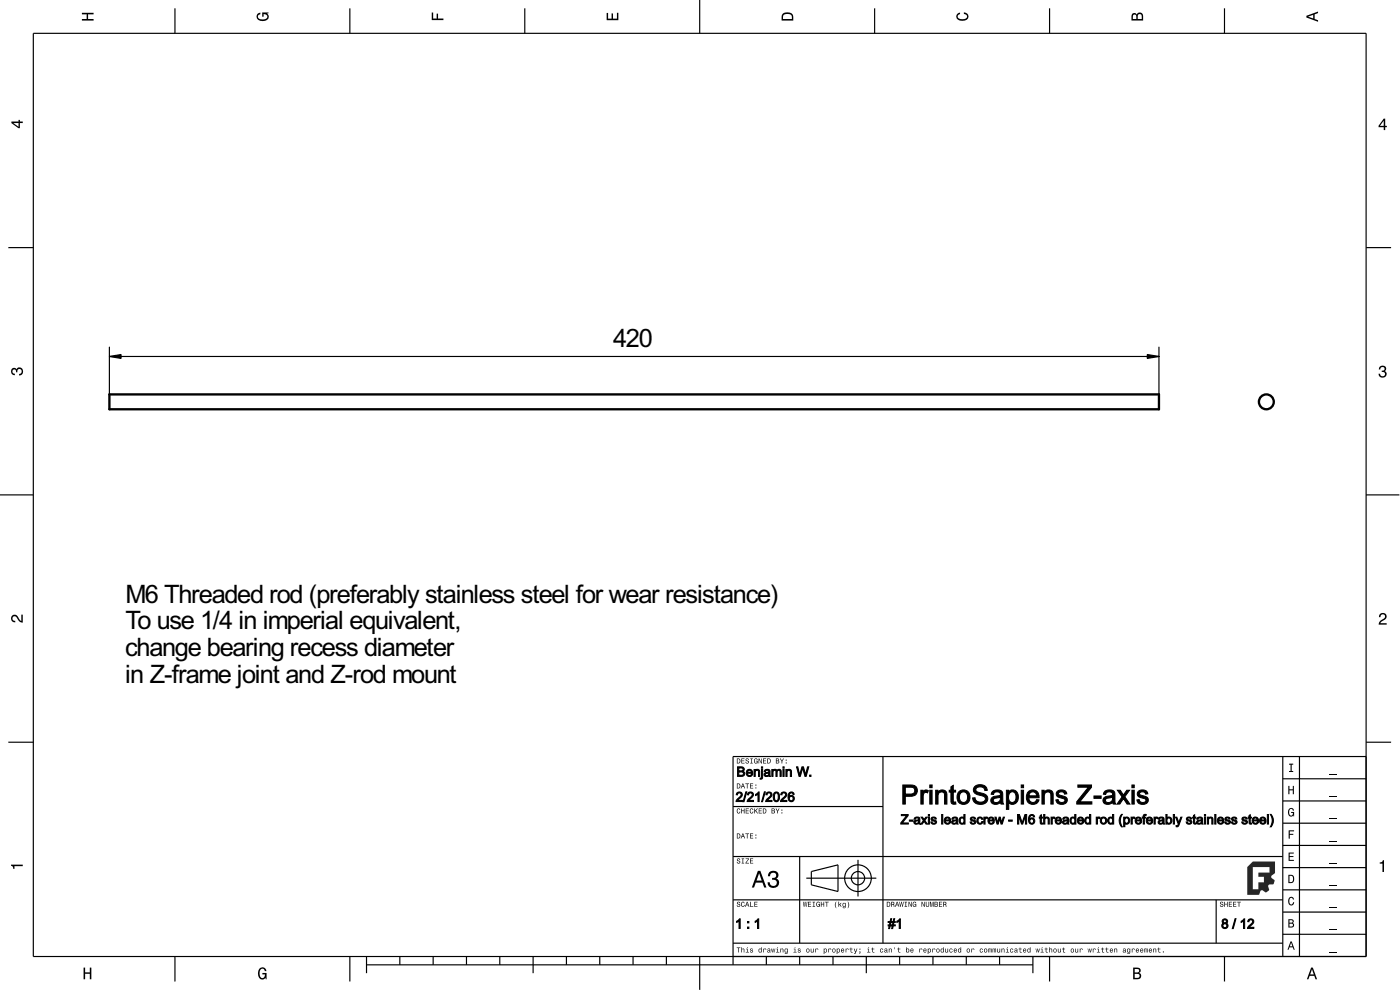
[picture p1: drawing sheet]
<svg xmlns="http://www.w3.org/2000/svg" width="420mm" height="297mm" viewBox="0 0 420 297" stroke-linecap="round" stroke-linejoin="round" font-family="sans-serif">
<defs><g id="words">
<g font-size="6.9">
<text x="184" y="104.1">420</text>
<text x="37.7" y="180.8">M6 Threaded rod (preferably stainless steel for wear resistance)</text>
<text x="37.7" y="188.8">To use 1/4 in imperial equivalent,</text>
<text x="37.6" y="196.8">change bearing recess diameter</text>
<text x="37.6" y="204.8">in Z-frame joint and Z-rod mount</text>
</g>
</g></defs>
<g fill="none" stroke="#000" stroke-width=".35">
<path d="M10 10h400v277h-400zM52.5 2.5v7.5M105 2.5v7.5M157.5 2.5v7.5M210 0v10M262.5 2.5v7.5M315 2.5v7.5M367.5 2.5v7.5M2.5 74.3h7.5M410 74.3h7.5M0 148.5h10M410 148.5h10"/>
<path d="M2.5 222.7h7.5M265 227v56M385 233.7h25M385 227v60M390 227v60M410 222.7h7.5M410 227h-190v62.5M220 257h165M220 242h45M240 257v26M257.5 258v11M385 253.7h25"/>
<path d="M385 247h25M385 240.3h25M220 270h165M242 263.5h21M243.5 261.5l8-2v8l-8-2zM365 270v13M385 273.7h25M385 267h25M385 260.3h25M52.5 287v7.5M105 287v7.5M110 289.5h200"/>
<path d="M110 287v5M120 287v2.5M130 287v2.5M140 287v2.5M150 287v2.5M160 287v5M170 287v2.5M180 287v2.5M190 287v2.5M200 287v2.5M210 287v10M220 283h165"/>
<path d="M230 287v2.5M240 287v2.5M250 287v2.5M260 287v5M270 287v2.5M280 287v2.5M290 287v2.5M300 287v2.5M310 287v5M315 287v7.5M367.5 287v7.5M385 280.3h25"/>
<circle cx="257.5" cy="263.5" r="4"/>
<circle cx="257.5" cy="263.5" r="2"/>
</g>
<g fill="#000">
<path d="M24.6 3.8h3.5v.5h-1.7v1.4h1.7v.5h-3.5v-.5h1.4v-1.4h-1.4z" fill-rule="evenodd"/>
<path d="M77.3 4.2l.8-.4v.5l-.3 .1a.68 .68 0 0 0-.4 .6 .68 .68 0 0 0 .4 .6 1.68 1.68 0 0 0 2.4-.6 .92 .92 0 0 0-1.1-.8v.8h-.4v-1.3h1.9v.3l-.5 .1 .4 .4a1.19 1.19 0 0 1-.9 1.7 1.9 1.9 0 0 1-2.6-1.3z" fill-rule="evenodd"/>
<path d="M129.6 3.8h.4v1.8h1v-1.5h.5v1.5h1.6v.4h-3.5z" fill-rule="evenodd"/>
<path d="M182.1 3.9h.4v1.7h1v-1.6h.5v1.6h1.2v-1.8h.4v2.3h-3.5z" fill-rule="evenodd"/>
<path d="M235 4a2.19 2.19 0 0 0-.4 2.2h3.5v-1.2a1.92 1.92 0 0 0-3.1-1zM235.3 4.4l.4-.2a1.44 1.44 0 0 1 2 .8v.7h-2.7l.1-1z" fill-rule="evenodd"/>
<path d="M287.3 4.2l.8-.4v.4l-.3 .1a.66 .66 0 0 0-.4 .6 .66 .66 0 0 0 .4 .6l.4 .2a1.59 1.59 0 0 0 2-.7 .9 .9 0 0 0-.9-.8v-.5a1.24 1.24 0 0 1 1.3 1.1 1.24 1.24 0 0 1-1 1.4 1.93 1.93 0 0 1-2.6-1.2z" fill-rule="evenodd"/>
<path d="M339.8 4.2l-.2 2h3.5v-1.4a.98 .98 0 0 0-.8-1 .98 .98 0 0 0-1.1 .6 .84 .84 0 0 0-1.4-.2zM340.1 4.5l.4-.1 .4 .1 .1 1.2h-1zM341.6 4.4l.4-.2a.57 .57 0 0 1 .7 .7v.8h-1.3z" fill-rule="evenodd"/>
<path d="M392.1 4.7v.6l3.5 1.2v-.4l-1.1-.4v-1.4l1.1-.4v-.4zM392.6 5l1.5-.5v1z" fill-rule="evenodd"/>
<path d="M3.4 36.5v.4l2.1 1.6h.5v-1.6h.8v-.4h-.8v-.5h-.4v.5zM4 36.9h1.6v1.1z" fill-rule="evenodd"/>
<path d="M415.3 35.6l-1.6 2.1v.5h1.6v.8h.4v-.8h.5v-.4h-.5v-2.2zM415.3 36.2v1.6h-1.1z" fill-rule="evenodd"/>
<path d="M3.6 110.6a.86 .86 0 0 1 1.4 .2 1.12 1.12 0 0 1 1.5-.4 1.12 1.12 0 0 1 .3 1.6l-.5 .6-.6 .1v-.5a.72 .72 0 0 0 .9-.7 .72 .72 0 0 0-.8-.7 .72 .72 0 0 0-.6 .9h-.4a.62 .62 0 0 0-.4-.8 .62 .62 0 0 0-.8 .4 .62 .62 0 0 0 .5 .8h.4l-.1 .5a1.17 1.17 0 0 1-1-.7 1.17 1.17 0 0 1 .2-1.3z" fill-rule="evenodd"/>
<path d="M414.1 110a1.01 1.01 0 0 1 1.5-.2 1.01 1.01 0 0 1 0 1.5 1.12 1.12 0 0 1 .4 1.6 1.12 1.12 0 0 1-1.6 .3l-.6-.6-.1-.5h.5a.72 .72 0 0 0 .6 .9 .72 .72 0 0 0 .8-.8 .72 .72 0 0 0-.9-.6v-.4a.62 .62 0 0 0 .8-.4 .62 .62 0 0 0-.5-.8 .62 .62 0 0 0-.7 .5l-.1 .4h-.4z" fill-rule="evenodd"/>
<path d="M3.6 184.7a1.22 1.22 0 0 1 2 .8l.8 .8v-1.9h.4v2.4a2.76 2.76 0 0 1-2-1.8 .69 .69 0 0 0-1.1 .5 .69 .69 0 0 0 .9 .8v.4a1.18 1.18 0 0 1-1.2-.6 1.18 1.18 0 0 1 .2-1.4z" fill-rule="evenodd"/>
<path d="M414.2 184.2a1.18 1.18 0 0 1 1.9 .3 1.18 1.18 0 0 1-1 1.7l-.8 .8h1.9v.4h-2.4a2.76 2.76 0 0 1 1.8-2 .69 .69 0 0 0-.5-1.1 .69 .69 0 0 0-.8 .9h-.5z" fill-rule="evenodd"/>
<path d="M221.1 227.6v1.5h.5a.77 .77 0 0 0 .6-.8 .77 .77 0 0 0-.6-.7zM221.3 227.8a.58 .58 0 0 1 .7 .5 .58 .58 0 0 1-.7 .6zM222.5 227.6v1.5h.9v-.2h-.7v-.5h.7v-.2h-.7v-.4h.7v-.2zM223.9 227.7a.6 .6 0 0 0 0 .6 .6 .6 0 0 0 .7 .2 .33 .33 0 0 1-.4 .5 .33 .33 0 0 1-.3-.4h-.2a.54 .54 0 0 0 .6 .6 .54 .54 0 0 0 .5-.7 .54 .54 0 0 0-.8-.4 .28 .28 0 0 1 .2-.4 .28 .28 0 0 1 .3 .3h.2v-.2l-.3-.2zM225.2 227.6v.2h.2v1.1h-.2v.2h.7v-.2h-.3v-1.1h.3v-.2zM226.4 227.7a.72 .72 0 0 0-.2 1 .72 .72 0 0 0 1 .3l.2 .1v-.8h-.6v.1h.4l-.2 .5a.52 .52 0 0 1-.6-.6 .52 .52 0 0 1 .7-.4l.3 .1-.3-.4zM227.7 227.6v1.5h.1v-1.3l.6 1.3h.2v-1.5h-.1v1.2l-.6-1.2zM229 227.6v1.5h.9v-.2h-.7v-.5h.7v-.2h-.7v-.4h.7v-.2zM230.3 227.6v1.5h.5a.77 .77 0 0 0 .5-.8 .77 .77 0 0 0-.5-.7zM230.5 227.8a.58 .58 0 0 1 .6 .5 .58 .58 0 0 1-.6 .6zM232.9 227.6v1.5h.5a.42 .42 0 0 0 .5-.3 .42 .42 0 0 0-.3-.5l.2-.2-.1-.4zM233.1 227.8h.3a.23 .23 0 0 1 .2 .2 .23 .23 0 0 1-.3 .2h-.2zM233.1 228.4h.3a.26 .26 0 0 1 .3 .2 .26 .26 0 0 1-.3 .3h-.3zM234.1 227.6l.5 .9v.6h.2v-.6l.5-.9h-.3l-.3 .7-.4-.7zM235.8 228.7v.4h.3v-.4zM235.8 227.9v.3h.3v-.3z" fill-rule="evenodd"/>
<path d="M221.1 235.1v1.5h.5a.77 .77 0 0 0 .6-.8 .77 .77 0 0 0-.6-.7zM221.3 235.3a.58 .58 0 0 1 .7 .5 .58 .58 0 0 1-.7 .6zM222.8 235.1l-.5 1.5h.2l.1-.5h.6l.2 .5h.2l-.5-1.5zM222.9 235.3l.3 .6h-.5zM223.7 235.1v.2h.4v1.3h.2v-1.3h.5v-.2zM225.1 235.1v1.5h.9v-.2h-.7v-.5h.7v-.2h-.7v-.4h.7v-.2zM226.7 236.2v.4h.3v-.4zM226.7 235.4v.3h.3v-.3z" fill-rule="evenodd"/>
<path d="M386.6 235.8h.4v1h1v-1h.3v2.5h-.3v-1.2h-1v1.2h-.4z" fill-rule="evenodd"/>
<path d="M386.9 229.1h1.2v.3h-.5v1.9h.5v.3h-1.2v-.3h.4v-1.9h-.4z" fill-rule="evenodd"/>
<path d="M3.3 259.4h3.5v.5h-2.5v.8h-.3a.77 .77 0 0 0-.7-.9z" fill-rule="evenodd"/>
<path d="M221.3 257.7a.6 .6 0 0 0 0 .6 .6 .6 0 0 0 .7 .3 .33 .33 0 0 1-.4 .4 .33 .33 0 0 1-.3-.4h-.2a.54 .54 0 0 0 .6 .6 .54 .54 0 0 0 .5-.7 .54 .54 0 0 0-.8-.4 .28 .28 0 0 1 .2-.4 .28 .28 0 0 1 .3 .3h.2v-.2l-.3-.2zM222.6 257.6v.2h.2v1.1h-.2v.2h.7v-.2h-.3v-1.1h.3v-.2zM223.8 257.6v.2h.8l-.9 1.3h1.1v-.2h-.9l.9-1.3zM225.1 257.6v1.5h.9v-.2h-.7v-.5h.7v-.2h-.7v-.4h.7v-.2z" fill-rule="evenodd"/>
<path d="M221.1 250.1v1.5h.5a.77 .77 0 0 0 .6-.8 .77 .77 0 0 0-.6-.7zM221.3 250.3a.58 .58 0 0 1 .7 .5 .58 .58 0 0 1-.7 .6zM222.8 250.1l-.5 1.5h.2l.1-.5h.6l.2 .5h.2l-.5-1.5zM222.9 250.3l.3 .6h-.5zM223.7 250.1v.2h.4v1.3h.2v-1.3h.5v-.2zM225.1 250.1v1.5h.9v-.2h-.7v-.5h.7v-.2h-.7v-.4h.7v-.2zM226.7 251.2v.4h.3v-.4zM226.7 250.4v.3h.3v-.3z" fill-rule="evenodd"/>
<path d="M221.3 242.7a.72 .72 0 0 0-.2 1 .72 .72 0 0 0 .9 .3l.2-.5-.4 .4a.56 .56 0 0 1-.5-.6 .56 .56 0 0 1 .6-.5l.3 .2-.4-.4zM222.4 242.6v1.5h.2v-.7h.6v.7h.2v-1.5h-.2v.6h-.6v-.6zM223.8 242.6v1.5h.9v-.2h-.7v-.5h.7v-.2h-.7v-.4h.7v-.2zM225.2 242.7a.72 .72 0 0 0-.2 1 .72 .72 0 0 0 .9 .3l.2-.5-.4 .4a.56 .56 0 0 1-.5-.6 .56 .56 0 0 1 .6-.5l.3 .2-.4-.4zM226.4 242.6v1.5h.2l.2-.8 .5 .8h.2l-.6-.9 .6-.6h-.3l-.6 .7v-.7zM227.7 242.6v1.5h.9v-.2h-.7v-.5h.7v-.2h-.7v-.4h.7v-.2zM228.9 242.6v1.5h.5a.77 .77 0 0 0 .6-.8 .77 .77 0 0 0-.6-.7zM229.1 242.7a.58 .58 0 0 1 .7 .6 .58 .58 0 0 1-.7 .6zM231.6 242.6v1.5h.5a.42 .42 0 0 0 .5-.3 .42 .42 0 0 0-.3-.5l.2-.3-.1-.3zM231.7 242.7h.4a.23 .23 0 0 1 .2 .3 .23 .23 0 0 1-.3 .2h-.3zM231.7 243.4h.4a.26 .26 0 0 1 .3 .2 .26 .26 0 0 1-.3 .3h-.4zM232.7 242.6l.6 .9v.6h.2v-.6l.5-.9h-.3l-.3 .7-.4-.7zM234.5 243.7v.4h.3v-.4zM234.5 242.9v.3h.3v-.3z" fill-rule="evenodd"/>
<path d="M386.7 255.8h1.6v.3h-1.2v.8h1.1v.3h-1.1v.8h1.2v.3h-1.6z" fill-rule="evenodd"/>
<path d="M386.7 249.1h1.7v.3h-1.3v.8h1v.3h-1v1.1h-.4z" fill-rule="evenodd"/>
<path d="M386.8 242.8a.85 .85 0 0 1 .9-.4 .85 .85 0 0 1 .7 .8h-.4l-.3-.5a1.04 1.04 0 0 0-.9 .9 1.04 1.04 0 0 0 .7 1.1l.4-.2 .1-.6h-.5v-.3h.9v1.4l-.3-.4-.4 .4a1.2 1.2 0 0 1-1.1-1.8z" fill-rule="evenodd"/>
<path d="M221.3 270.7a.6 .6 0 0 0 0 .6 .6 .6 0 0 0 .7 .3 .33 .33 0 0 1-.4 .4 .33 .33 0 0 1-.3-.4h-.2a.54 .54 0 0 0 .6 .6 .54 .54 0 0 0 .5-.7 .54 .54 0 0 0-.8-.4 .28 .28 0 0 1 .2-.4 .28 .28 0 0 1 .3 .3h.2v-.2l-.3-.2zM222.6 270.7a.72 .72 0 0 0-.2 1 .72 .72 0 0 0 .9 .3l.2-.5-.4 .4a.56 .56 0 0 1-.5-.6 .56 .56 0 0 1 .6-.5l.3 .2-.4-.4zM224.1 270.6l-.5 1.5h.2l.1-.5h.6l.2 .5h.2l-.5-1.5zM224.2 270.8l.3 .7h-.5zM225.1 270.6v1.5h1v-.2h-.8v-1.3zM226.4 270.6v1.5h.9v-.2h-.7v-.5h.7v-.2h-.7v-.4h.7v-.2z" fill-rule="evenodd"/>
<path d="M227.5 261.3l-1.9 5h.7l.5-1.5h2l.5 1.5h.7l-1.8-5zM227.8 262l.8 2.2h-1.5zM230.9 261.7l-.4 1.2h.6a.88 .88 0 0 1 .5-1.1 .88 .88 0 0 1 1.1 .4 .88 .88 0 0 1-.3 1.2h-.7v.6a1.03 1.03 0 0 1 1.4 .6 1.03 1.03 0 0 1-.7 1.3 1.03 1.03 0 0 1-1.3-.7l-.1-.5h-.7a1.68 1.68 0 0 0 2.2 1.7 1.68 1.68 0 0 0 .9-2.6l-.4-.2a1.29 1.29 0 0 0 .5-1.6 1.29 1.29 0 0 0-1.5-.7z" fill-rule="evenodd"/>
<path d="M241 270.6l.2 1.5h.2l.2-1.3 .3 1.3h.1l.3-1.5h-.2l-.2 1.2-.2-1.2h-.2l-.2 1.2-.2-1.2zM242.5 270.6v1.5h.9v-.2h-.7v-.5h.7v-.2h-.7v-.4h.7v-.2zM243.9 270.6v.2h.2v1.1h-.2v.2h.7v-.2h-.3v-1.1h.3v-.2zM245.1 270.7a.72 .72 0 0 0-.2 1 .72 .72 0 0 0 1 .3l.2 .1v-.8h-.6v.1h.4l-.2 .5a.52 .52 0 0 1-.6-.6 .52 .52 0 0 1 .7-.4l.3 .1-.3-.4zM246.3 270.6v1.5h.2v-.7h.6v.7h.2v-1.5h-.2v.6h-.6v-.6zM247.6 270.6v.2h.4v1.3h.2v-1.3h.5v-.2zM250.9 270.5a1.35 1.35 0 0 0 .1 2 1.84 1.84 0 0 1 0-2zM251.6 270.5v1.6h.2l.2-.6 .4 .6h.2l-.5-.8 .5-.4-.8 .5v-.9zM253 271a.55 .55 0 0 0-.2 .8 .55 .55 0 0 0 .8 .1 .41 .41 0 0 1-.2 .4 .41 .41 0 0 1-.5-.1 .47 .47 0 0 0 .5 .3 .47 .47 0 0 0 .4-.5v-1.1l-.2 .2-.3-.2zM253.1 271.2l.1-.1a.39 .39 0 0 1 .4 .4 .39 .39 0 0 1-.5 .3zM254.4 270.5a1.85 1.85 0 0 1 0 2 1.22 1.22 0 0 0 0-2z" fill-rule="evenodd"/>
<path d="M266.1 270.6v1.5h.5a.77 .77 0 0 0 .6-.8 .77 .77 0 0 0-.6-.7zM266.3 270.8a.58 .58 0 0 1 .7 .5 .58 .58 0 0 1-.7 .6zM267.5 270.6v1.5h.2v-.7a.45 .45 0 0 1 .5 .2 .45 .45 0 0 1 0 .5l.3-.1-.3-.7a.42 .42 0 0 0 .2-.4 .42 .42 0 0 0-.4-.3zM267.7 270.8h.2a.26 .26 0 0 1 .3 .2 .26 .26 0 0 1-.3 .3h-.2zM269.1 270.6l-.5 1.5h.2l.1-.5h.6l.2 .5h.2l-.5-1.5zM269.2 270.8l.3 .6h-.5zM269.9 270.6l.2 1.5h.2l.2-1.3 .3 1.3h.1l.3-1.5h-.2l-.1 1.2-.3-1.2h-.1l-.3 1.2-.1-1.2zM271.5 270.6v.2h.2v1.1h-.2v.2h.7v-.2h-.3v-1.1h.3v-.2zM272.7 270.6v1.5h.1v-1.3l.6 1.3h.2v-1.5h-.1v1.2l-.6-1.2zM274 270.7a.72 .72 0 0 0-.2 1 .72 .72 0 0 0 1 .3l.2 .1v-.8h-.6v.1h.4l-.2 .5a.52 .52 0 0 1-.6-.6 .52 .52 0 0 1 .7-.4l.3 .1-.3-.4zM276.6 270.6v1.5h.1v-1.3l.6 1.3h.2v-1.5h-.1v1.2l-.6-1.2zM277.8 270.6v.9a.52 .52 0 0 0 .6 .6 .52 .52 0 0 0 .5-.6v-.9h-.2v.9a.33 .33 0 0 1-.3 .4 .33 .33 0 0 1-.4-.4v-.9zM279.1 270.6v1.5h.2v-1.4l.3 1.4h.1l.3-1.4v1.4h.2v-1.5h-.3l-.2 1.3-.3-1.3zM280.5 270.6v1.5h.5a.42 .42 0 0 0 .5-.3 .42 .42 0 0 0-.3-.5l.2-.2-.1-.4zM280.7 270.8h.3a.23 .23 0 0 1 .2 .2 .23 .23 0 0 1-.3 .2h-.2zM280.7 271.4h.3a.26 .26 0 0 1 .3 .2 .26 .26 0 0 1-.3 .3h-.3zM281.8 270.6v1.5h1v-.2h-.8v-.5h.7v-.2h-.7v-.4h.7v-.2zM283.1 270.6v1.5h.2v-.7a.45 .45 0 0 1 .5 .2 .45 .45 0 0 1 .1 .5l.2-.1-.3-.7a.42 .42 0 0 0 .2-.4 .42 .42 0 0 0-.4-.3zM283.3 270.8h.2a.26 .26 0 0 1 .3 .2 .26 .26 0 0 1-.3 .3h-.2z" fill-rule="evenodd"/>
<path d="M366.3 270.7a.6 .6 0 0 0 0 .6 .6 .6 0 0 0 .7 .3 .33 .33 0 0 1-.4 .4 .33 .33 0 0 1-.3-.4h-.2a.54 .54 0 0 0 .6 .6 .54 .54 0 0 0 .5-.7 .54 .54 0 0 0-.8-.4 .28 .28 0 0 1 .2-.4 .28 .28 0 0 1 .3 .3h.2v-.2l-.3-.2zM367.4 270.6v1.5h.2v-.7h.6v.7h.2v-1.5h-.2v.6h-.6v-.6zM368.8 270.6v1.5h.9v-.2h-.7v-.5h.7v-.2h-.7v-.4h.7v-.2zM370.1 270.6v1.5h.9v-.2h-.7v-.5h.7v-.2h-.7v-.4h.7v-.2zM371.3 270.6v.2h.4v1.3h.2v-1.3h.5v-.2z" fill-rule="evenodd"/>
<path d="M386.7 262.5v2.5h.8a1.28 1.28 0 0 0 1-1.3 1.28 1.28 0 0 0-1-1.2zM387 262.8a.96 .96 0 0 1 1.1 .9 .96 .96 0 0 1-1.1 1z" fill-rule="evenodd"/>
<path d="M386.7 275.8v2.5h.9a.7 .7 0 0 0 .8-.5 .7 .7 0 0 0-.5-.8l.4-.6a.62 .62 0 0 0-.8-.6zM387 276.1h.5a.38 .38 0 0 1 .4 .4 .38 .38 0 0 1-.4 .3h-.5zM387 277.1h.5a.44 .44 0 0 1 .5 .5 .44 .44 0 0 1-.4 .4h-.6z" fill-rule="evenodd"/>
<path d="M386.8 269.4a.85 .85 0 0 1 1-.3 .85 .85 0 0 1 .6 .8h-.4l-.3-.5a1.05 1.05 0 0 0-.8 .9 1.05 1.05 0 0 0 .6 1.1l.4-.2 .2-.5h.3a.89 .89 0 0 1-.7 1 .89 .89 0 0 1-1-.8z" fill-rule="evenodd"/>
<path d="M414.1 258.8a.77 .77 0 0 0 .9-.7h.4v3.5h-.5v-2.5h-.8z" fill-rule="evenodd"/>
<path d="M25.1 290.3h.4v1.4h1.5v-1.4h.4v3.5h-.4v-1.6h-1.5v1.6h-.4z" fill-rule="evenodd"/>
<path d="M77.8 290.7a1.19 1.19 0 0 1 1.3-.4 1.19 1.19 0 0 1 .9 1.1h-.5l-.1-.3a.68 .68 0 0 0-.6-.5 .68 .68 0 0 0-.7 .4 1.68 1.68 0 0 0 .6 2.5 .92 .92 0 0 0 .8-1.1h-.8v-.5h1.3v1.9h-.2l-.1-.5-.4 .5a1.19 1.19 0 0 1-1.8-1v-1.5z" fill-rule="evenodd"/>
<path d="M221.1 284.3v.2h.4v1.3h.2v-1.3h.5v-.2zM222.5 284.2v1.6h.2v-.8l.3-.3 .2 .2v.9h.2v-.8a.38 .38 0 0 0-.3-.4 .38 .38 0 0 0-.4 .2v-.6zM223.9 284.7l.3 .1v.8l-.4 .2h1l-.4-.2v-.9zM224.2 284.2l.2 .2zM225.2 284.7v.4l.6 .3a.26 .26 0 0 1-.2 .3 .26 .26 0 0 1-.3-.3h-.2a.42 .42 0 0 0 .6 .4 .42 .42 0 0 0 .1-.7l-.5-.2 .2-.2 .5 .2-.1-.2zM227.8 284.7a.54 .54 0 0 0-.2 .8 .54 .54 0 0 0 .8 .1l.2 .2v-1.6h-.2v.6l-.3-.2zM227.9 284.9l.1-.1a.39 .39 0 0 1 .4 .4 .39 .39 0 0 1-.5 .3zM229.1 284.6v1.2h.2v-1l.7 .2a.38 .38 0 0 0-.3-.4 .38 .38 0 0 0-.5 .2zM230.4 284.7l-.1 .3 .5-.2 .1 .3a.42 .42 0 0 0-.6 .1 .42 .42 0 0 0 .3 .6l.7-.2-.2-.9zM230.5 285.4a.25 .25 0 0 1 .5 0 .25 .25 0 0 1-.5 0zM231.4 284.6l.3 1.2h.2l.2-1 .1 1h.2l.3-1.2h-.2l-.2 1-.2-1h-.1l-.2 1-.2-1zM233 284.7l.3 .1v.8l-.4 .2h1l-.4-.2v-.9zM233.3 284.2l.2 .2zM234.2 284.6v1.2h.2v-.8l.3-.3 .2 .2v.9h.2v-.8a.38 .38 0 0 0-.3-.4 .38 .38 0 0 0-.4 .2zM235.6 284.7a.55 .55 0 0 0-.2 .8 .55 .55 0 0 0 .8 .1 .41 .41 0 0 1-.2 .5 .41 .41 0 0 1-.5-.2 .47 .47 0 0 0 .5 .3 .47 .47 0 0 0 .4-.5v-1.1l-.2 .2-.3-.2zM235.7 284.9l.1-.1a.39 .39 0 0 1 .4 .4 .39 .39 0 0 1-.5 .3zM238.2 284.7l.3 .1v.8l-.4 .2h1l-.4-.2v-.9zM238.5 284.2l.2 .2zM239.5 284.7v.4l.6 .3a.26 .26 0 0 1-.2 .3 .26 .26 0 0 1-.3-.3h-.2a.42 .42 0 0 0 .6 .4 .42 .42 0 0 0 .1-.7l-.5-.2 .3-.2 .4 .2-.1-.2zM242 285.2a.57 .57 0 0 0 1.1 0 .57 .57 0 0 0-1.1 0zM242.2 284.9l.1-.1a.4 .4 0 0 1 .5 .4 .4 .4 0 0 1-.6 .3zM243.3 284.6v.8a.38 .38 0 0 0 .3 .4 .38 .38 0 0 0 .4-.2l.2 .2v-1.2h-.2v.8l-.3 .2-.2-.1v-.9zM244.7 284.6v1.2h.2l.1-1 .6 .2a.38 .38 0 0 0-.3-.4 .38 .38 0 0 0-.4 .2zM247.2 284.6v1.6h.2l.1-.5a.53 .53 0 0 0 .7-.5 .53 .53 0 0 0-.8-.4zM247.5 284.9l.1-.1a.39 .39 0 0 1 .4 .4 .39 .39 0 0 1-.5 .3zM248.6 284.6v1.2h.2l.1-1 .6 .2a.38 .38 0 0 0-.3-.4 .38 .38 0 0 0-.4 .2zM249.8 285.2a.57 .57 0 0 0 1.1 0 .57 .57 0 0 0-1.1 0zM250 284.9l.1-.1a.4 .4 0 0 1 .5 .4 .4 .4 0 0 1-.6 .3zM251.1 284.6v1.6h.2l.1-.5a.53 .53 0 0 0 .7-.5 .53 .53 0 0 0-.8-.4zM251.4 284.9l.1-.1a.39 .39 0 0 1 .4 .4 .39 .39 0 0 1-.5 .3zM252.5 284.7a.57 .57 0 0 0-.1 .9 .57 .57 0 0 0 .9 0v-.2l-.5 .2-.2-.3h.7l-.1-.6-.3-.1zM252.7 284.8h.3l.2 .3h-.6zM253.8 284.6v1.2h.2l.1-1 .6 .2a.38 .38 0 0 0-.3-.4 .38 .38 0 0 0-.4 .2zM255.3 284.3v.4l-.4 .1h.4l.1 .9 .5 .1-.4-.4v-.6h.4v-.1h-.4v-.4zM256.2 284.6l.5 1.2-.4 .4h.3l.7-1.6h-.2l-.3 1-.4-1zM257.9 284.6v.3h.3v-.3zM257.9 285.5l.2 .3-.2 .4 .3-.4v-.3zM260.3 284.7l.3 .1v.8l-.4 .2h1l-.4-.2v-.9zM260.6 284.2l.2 .2zM261.8 284.3v.4l-.3 .1h.3l.1 .9 .5 .1-.4-.4v-.6h.4v-.1h-.4v-.4zM264.2 284.7a.57 .57 0 0 0 0 .9 .57 .57 0 0 0 .8 0l-.1-.2a.32 .32 0 0 1-.5 0 .32 .32 0 0 1 0-.4 .32 .32 0 0 1 .5 0h.2l-.3-.4zM265.6 284.7l-.2 .3 .6-.2 .1 .3a.42 .42 0 0 0-.7 .1 .42 .42 0 0 0 .3 .6l.7-.2-.2-.9zM265.6 285.4a.25 .25 0 0 1 .5 0 .25 .25 0 0 1-.5 0zM266.7 284.6v1.2h.2v-.8l.3-.3 .2 .2v.9h.2v-.8a.38 .38 0 0 0-.2-.4 .38 .38 0 0 0-.5 .2zM268.4 284.2l.2 .6zM269.6 284.3v.4l-.3 .1h.3l.1 .9 .5 .1-.4-.4v-.6h.4v-.1h-.4v-.4zM271.9 284.2v1.6l.2-.2a.5 .5 0 0 0 .8-.4 .5 .5 0 0 0-.8-.4v-.6zM272.2 284.9l.1-.1a.39 .39 0 0 1 .4 .4 .39 .39 0 0 1-.5 .3zM273.3 284.7a.57 .57 0 0 0-.1 .9 .57 .57 0 0 0 .9 0v-.2l-.5 .2-.2-.3h.8l-.2-.6-.3-.1zM273.5 284.8h.3l.2 .3h-.6zM275.9 284.6v1.2h.2l.1-1 .6 .2a.38 .38 0 0 0-.3-.4 .38 .38 0 0 0-.4 .2zM277.2 284.7a.57 .57 0 0 0 0 .9 .57 .57 0 0 0 .8 0l.1-.2-.6 .2-.2-.3h.8l-.2-.6-.3-.1zM277.4 284.8h.3l.2 .3h-.6zM278.4 284.6v1.6h.2l.1-.5a.53 .53 0 0 0 .8-.5 .53 .53 0 0 0-.9-.4zM278.7 284.9l.1-.1a.39 .39 0 0 1 .4 .4 .39 .39 0 0 1-.5 .3zM279.8 284.6v1.2h.2l.1-1 .6 .2a.38 .38 0 0 0-.3-.4 .38 .38 0 0 0-.4 .2zM281 285.2a.57 .57 0 0 0 1.1 0 .57 .57 0 0 0-1.1 0zM281.3 284.9l.1-.1a.4 .4 0 0 1 .4 .4 .4 .4 0 0 1-.5 .3zM282.4 284.7a.54 .54 0 0 0-.1 .8 .54 .54 0 0 0 .8 .1l.1 .2v-1.6h-.1v.6l-.4-.2zM282.6 284.9v-.1a.39 .39 0 0 1 .5 .4 .39 .39 0 0 1-.5 .3zM283.6 284.6v.8a.38 .38 0 0 0 .3 .4 .38 .38 0 0 0 .5-.2l.1 .2v-1.2h-.1l-.1 .8-.3 .2-.2-.1v-.9zM285 284.7a.57 .57 0 0 0 0 .9 .57 .57 0 0 0 .8 0l-.1-.2a.32 .32 0 0 1-.5 0 .32 .32 0 0 1 0-.4 .32 .32 0 0 1 .5 0h.2l-.3-.4zM286.3 284.7a.57 .57 0 0 0 0 .9 .57 .57 0 0 0 .8 0l.1-.2-.6 .2-.2-.3h.8l-.2-.6-.3-.1zM286.5 284.8h.3l.2 .3h-.6zM287.6 284.7a.54 .54 0 0 0-.1 .8 .54 .54 0 0 0 .8 .1l.2 .2v-1.6h-.2v.6l-.4-.2zM287.8 284.9v-.1a.39 .39 0 0 1 .5 .4 .39 .39 0 0 1-.5 .3zM290.1 285.2a.57 .57 0 0 0 1.1 0 .57 .57 0 0 0-1.1 0zM290.4 284.9l.1-.1a.4 .4 0 0 1 .4 .4 .4 .4 0 0 1-.5 .3zM291.5 284.6v1.2h.2l.1-1 .6 .2a.38 .38 0 0 0-.3-.4 .38 .38 0 0 0-.4 .2zM294.2 284.7a.57 .57 0 0 0-.1 .9 .57 .57 0 0 0 .8 0l-.1-.2a.32 .32 0 0 1-.5 0 .32 .32 0 0 1 0-.4 .32 .32 0 0 1 .5 0h.2l-.3-.4zM295.3 285.2a.57 .57 0 0 0 1.1 0 .57 .57 0 0 0-1.1 0zM295.6 284.9l.1-.1a.4 .4 0 0 1 .4 .4 .4 .4 0 0 1-.5 .3zM296.6 284.6v1.2h.2l.1-1.1 .1 1.1h.2l.2-1.1 .1 1.1h.1l-.1-1.2zM297.9 284.6v1.2h.2l.1-1.1 .1 1.1h.2l.2-1.1 .1 1.1h.1l-.1-1.2zM299.3 284.6v.8a.38 .38 0 0 0 .2 .4 .38 .38 0 0 0 .5-.2l.2 .2v-1.2h-.2l-.1 .8-.2 .2-.2-.1-.1-.9zM300.6 284.6v1.2h.2v-.8l.3-.3 .2 .2v.9h.2v-.8a.38 .38 0 0 0-.3-.4 .38 .38 0 0 0-.5 .2zM302 284.7l.3 .1v.8l-.4 .2h.9l-.4-.2v-.9zM302.3 284.2l.2 .2zM303.3 284.7a.57 .57 0 0 0-.1 .9 .57 .57 0 0 0 .9 0l-.2-.2a.32 .32 0 0 1-.5 0 .32 .32 0 0 1 0-.4 .32 .32 0 0 1 .5 0h.2l-.3-.4zM304.6 284.7l-.1 .3 .2-.2a.23 .23 0 0 1 .3-.1 .23 .23 0 0 1 .1 .4 .42 .42 0 0 0-.6 .1 .42 .42 0 0 0 .3 .6l.6-.2-.2-.9zM304.6 285.4a.25 .25 0 0 1 .5 0 .25 .25 0 0 1-.5 0zM306 284.3v.4l-.3 .1h.3l.1 .9 .5 .1-.4-.4v-.6h.4v-.1h-.4v-.4zM307.2 284.7a.57 .57 0 0 0-.1 .9 .57 .57 0 0 0 .8 0l.1-.2-.6 .2-.2-.3h.8l-.1-.6-.4-.1zM307.3 284.8h.3l.2 .3h-.6zM308.4 284.7a.54 .54 0 0 0-.1 .8 .54 .54 0 0 0 .8 .1l.2 .2v-1.6h-.2v.6l-.4-.2zM308.6 284.9l.1-.1a.39 .39 0 0 1 .4 .4 .39 .39 0 0 1-.5 .3zM310.8 284.6l.3 1.2h.1l.2-1 .2 1h.2l.3-1.2h-.2l-.2 1-.2-1h-.2l-.1 1-.2-1zM312.4 284.7l.3 .1v.8l-.4 .2h.9l-.3-.2v-.9zM312.7 284.2l.2 .2zM313.8 284.3v.4l-.3 .1h.3l.1 .9 .6 .1-.5-.4v-.6h.5v-.1h-.5v-.4zM314.9 284.2v1.6h.2v-.8l.3-.3 .2 .2v.9h.2v-.8a.38 .38 0 0 0-.3-.4 .38 .38 0 0 0-.4 .2v-.6zM316.1 285.2a.6 .6 0 0 0 1.2 0 .6 .6 0 0 0-1.2 0zM316.4 284.9l.1-.1a.4 .4 0 0 1 .4 .4 .4 .4 0 0 1-.5 .3zM317.5 284.6v.8a.38 .38 0 0 0 .2 .4 .38 .38 0 0 0 .5-.2l.2 .2v-1.2h-.2v.8l-.3 .2-.2-.1v-.9zM319 284.3v.4l-.3 .1h.3l.1 .9 .6 .1-.5-.4v-.6h.5v-.1h-.5v-.4zM321.3 285.2a.6 .6 0 0 0 1.2 0 .6 .6 0 0 0-1.2 0zM321.6 284.9l.1-.1a.4 .4 0 0 1 .4 .4 .4 .4 0 0 1-.5 .3zM322.7 284.6v.8a.38 .38 0 0 0 .2 .4 .38 .38 0 0 0 .5-.2l.2 .2v-1.2h-.2v.8l-.3 .2-.2-.1v-.9zM324.1 284.6v1.2h.1l.1-1 .7 .2a.38 .38 0 0 0-.3-.4 .38 .38 0 0 0-.5 .2zM326.4 284.6l.3 1.2h.2l.1-1 .2 1h.2l.3-1.2h-.2l-.2 1-.2-1h-.2l-.1 1-.2-1zM328 284.6v1.2h.1l.1-1 .7 .2a.38 .38 0 0 0-.3-.4 .38 .38 0 0 0-.5 .2zM329.3 284.7l.3 .1v.8l-.4 .2h1l-.4-.2v-.9zM329.6 284.2l.2 .2zM330.7 284.3v.4l-.3 .1h.3l.1 .9 .6 .1-.5-.4v-.6h.5v-.1h-.5v-.4zM332 284.3v.4l-.3 .1h.3l.1 .9 .6 .1-.5-.4v-.6h.5v-.1h-.5v-.4zM333.2 284.7a.57 .57 0 0 0-.1 .9 .57 .57 0 0 0 .8 0l.1-.2-.6 .2-.1-.3h.7l-.1-.6-.4-.1zM333.3 284.8h.4l.1 .3h-.5zM334.4 284.6v1.2h.2v-.8l.3-.3 .2 .2v.9h.2v-.8a.38 .38 0 0 0-.3-.4 .38 .38 0 0 0-.4 .2zM337.1 284.7l-.1 .3 .2-.2a.23 .23 0 0 1 .4-.1 .23 .23 0 0 1 0 .4 .42 .42 0 0 0-.6 .1 .42 .42 0 0 0 .3 .6l.7-.2-.3-.9zM337.2 285.4a.25 .25 0 0 1 .5 0 .25 .25 0 0 1-.5 0zM338.3 284.7a.55 .55 0 0 0-.1 .8 .55 .55 0 0 0 .8 .1 .41 .41 0 0 1-.2 .5 .41 .41 0 0 1-.5-.2 .47 .47 0 0 0 .5 .3 .47 .47 0 0 0 .4-.5v-1.1l-.2 .2-.3-.2zM338.5 284.9l.1-.1a.39 .39 0 0 1 .4 .4 .39 .39 0 0 1-.5 .3zM339.7 284.6v1.2h.2v-1l.7 .2a.38 .38 0 0 0-.3-.4 .38 .38 0 0 0-.5 .2zM341 284.7a.57 .57 0 0 0-.1 .9 .57 .57 0 0 0 .8 0l.1-.2-.6 .2-.1-.3h.7l-.1-.6-.4-.1zM341.1 284.8h.4l.1 .3h-.5zM342.3 284.7a.57 .57 0 0 0-.1 .9 .57 .57 0 0 0 .8 0l.1-.2-.6 .2-.1-.3h.7l-.1-.6-.4-.1zM342.4 284.8h.4l.1 .3h-.5zM343.4 284.6v1.2h.2l.2-1.1 .1 1.1h.1l.2-1.1 .1 1.1h.2l-.1-1.2zM344.9 284.7a.57 .57 0 0 0-.1 .9 .57 .57 0 0 0 .8 0l.1-.2-.6 .2-.1-.3h.7l-.1-.6-.4-.1zM345 284.8h.4l.1 .3h-.5zM346.1 284.6v1.2h.2v-.8l.3-.3 .2 .2v.9h.2v-.8a.38 .38 0 0 0-.3-.4 .38 .38 0 0 0-.4 .2zM347.7 284.3v.4l-.4 .1h.4v.9l.6 .1-.5-.4v-.6h.5v-.1h-.5v-.4zM349 285.5v.3h.3v-.3z" fill-rule="evenodd"/>
<path d="M340.1 290.3v3.5h1.3a.98 .98 0 0 0 1.1-.7 .98 .98 0 0 0-.6-1.2 .86 .86 0 0 0 .4-1 .86 .86 0 0 0-1-.6zM340.5 290.7h.8a.53 .53 0 0 1 .6 .6 .53 .53 0 0 1-.7 .5h-.7zM340.5 292.2h.8a.61 .61 0 0 1 .7 .6 .61 .61 0 0 1-.7 .6h-.8z" fill-rule="evenodd"/>
<path d="M387.3 282.5l-.9 2.5h.3l.3-.8h1l.2 .8h.4l-.9-2.5zM387.5 282.8l.4 1.1h-.8z" fill-rule="evenodd"/>
<path d="M393.5 290.3l-1.3 3.5h.5l.3-1h1.4l.4 1h.5l-1.3-3.5zM393.7 290.8l.6 1.6h-1.1z" fill-rule="evenodd"/>
</g>
<path d="M398.9 239h2.2M398.9 232.4h2.2M398.9 259h2.2M398.9 252.4h2.2M398.9 245.7h2.2M398.9 279h2.2M398.9 272.4h2.2M398.9 265.7h2.2M398.9 285.7h2.2" fill="none" stroke="#000" stroke-width=".3"/>
<path d="M374.3 260.2v8.3h3.4l.7-1.3 .4-.1 1.1 .7 .9-.6-.2-1.5 .3-.3 1.2-.1 .4-1-.1-.3-.9-.7v-.3l1.1-1 .1-3.5h-6.7zM376 260.2h5v1.6h-3.3v1.3h1.6v1.6h-1.6v2.1h-1.7z" fill-rule="evenodd" fill="#212529"/>
<g fill="#000" stroke="#000" stroke-width=".3">
<path d="M221.3 230.1h1.1a.73 .73 0 0 1 .9 .4 .73 .73 0 0 1-.3 .9 .81 .81 0 0 1 .5 1 .81 .81 0 0 1-1.1 .5h-1.1zM221.7 230.4v.9h.6a.48 .48 0 0 0 .7-.5 .48 .48 0 0 0-.7-.4zM221.7 231.6v1h1a.51 .51 0 0 0 .4-.7 .51 .51 0 0 0-.7-.3zM224.2 231.1a.97 .97 0 0 1 1.2-.2 .97 .97 0 0 1 .5 1.1h-1.6a.61 .61 0 0 0 .5 .7 .61 .61 0 0 0 .7-.4h.4a1.05 1.05 0 0 1-1.6 .5 1.05 1.05 0 0 1-.1-1.7zM224.5 231.3l-.2 .4h1.2a.57 .57 0 0 0-.3-.5 .57 .57 0 0 0-.7 .1zM226.3 230.9h.3v.3a.74 .74 0 0 1 .9-.4 .74 .74 0 0 1 .5 .9v1.2h-.4v-1.2a.51 .51 0 0 0-.5-.6 .51 .51 0 0 0-.4 .7v1.1h-.4zM228.5 230.1h.4v.4h-.4zM228.5 230.9h.4v2.2a.57 .57 0 0 1-.2 .6 .57 .57 0 0 1-.6 .1v-.3l.4-.2zM229.5 231.1l.5-.2a.87 .87 0 0 1 1 .2 .87 .87 0 0 1 .1 1l.1 .8h-.4v-.2a.73 .73 0 0 1-1.1 .3 .73 .73 0 0 1-.2-1.1l.3-.1a.6 .6 0 0 0 .9-.4l-.5-.3-.5 .4h-.3zM229.8 232.2a.47 .47 0 0 0 .5 .5 .47 .47 0 0 0 .3-.7zM231.6 230.9h.4v.3a.7 .7 0 0 1 1.2 0 .67 .67 0 0 1 .7-.4 .67 .67 0 0 1 .5 .7v1.4h-.3v-1.3a.46 .46 0 0 0-.5-.5 .46 .46 0 0 0-.4 .6v1.2h-.3v-1.3a.48 .48 0 0 0-.6-.4 .48 .48 0 0 0-.3 .7v1h-.4zM235 230.1h.3v.4h-.3zM235 230.9h.3v2h-.3zM235.9 230.9h.3v.3a.74 .74 0 0 1 .9-.4 .74 .74 0 0 1 .4 .9v1.2h-.3v-1.2a.51 .51 0 0 0-.6-.6 .51 .51 0 0 0-.4 .7v1.1h-.3zM239 230.1h.4l.6 2.4 .7-2.4h.4l.7 2.4 .5-2.4h.4l-.8 2.8h-.3l-.7-2.5-.7 2.5h-.4zM243 232.5h.4v.4h-.4z"/>
<path d="M221.2 237.8a.94 .94 0 0 1 1.5 .2 .94 .94 0 0 1-.5 1.4l-.8 .8h1.4v.3h-1.9l.5-.9a1.22 1.22 0 0 0 .9-1.5 .56 .56 0 0 0-.6-.2 .56 .56 0 0 0-.4 .6l-.3-.1zM223.8 237.6h.3l-.8 2.9h-.3zM224.6 237.8a.94 .94 0 0 1 1.4 .2 .94 .94 0 0 1-.5 1.4l-.8 .8h1.4v.3h-1.9l.6-.9a1.22 1.22 0 0 0 .8-1.5 .56 .56 0 0 0-.6-.2 .56 .56 0 0 0-.3 .6l-.4-.1zM226.8 238.3l1-.7v2.9h-.3v-2.2l-.7 .4zM229.4 237.6h.3l-.9 2.9h-.2zM230.1 237.8a.94 .94 0 0 1 1.5 .2 .94 .94 0 0 1-.5 1.4l-.8 .8h1.4v.3h-1.9l.5-.9a1.22 1.22 0 0 0 .9-1.5 .56 .56 0 0 0-.6-.2 .56 .56 0 0 0-.4 .6l-.3-.1zM232.5 237.8a1.14 1.14 0 0 1 1.3 .3 1.14 1.14 0 0 1 .1 1.3 .94 .94 0 0 1-.9 1.1 .94 .94 0 0 1-.9-1v-1zM232.7 238a1.94 1.94 0 0 0 .1 2.2l.2 .1a1.48 1.48 0 0 0 0-2.4zM234.6 237.8a.94 .94 0 0 1 1.4 .2 .94 .94 0 0 1-.5 1.4l-.8 .8h1.4v.3h-1.9l.6-.9a1.22 1.22 0 0 0 .8-1.5 .56 .56 0 0 0-.6-.2 .56 .56 0 0 0-.3 .6l-.4-.1zM236.8 237.9a.86 .86 0 0 1 .9-.3 .86 .86 0 0 1 .6 .7l-.3 .1a.6 .6 0 0 0-.8-.4 .6 .6 0 0 0-.3 .8l-.1 .2a.9 .9 0 0 1 1.4 .1 .9 .9 0 0 1-.3 1.3 .9 .9 0 0 1-1.2-.4l-.2-1.2zM236.9 239.6a.62 .62 0 0 0 1.2 0 .62 .62 0 0 0-1.2 0z"/>
<path d="M270.5 244.4h2.1v.3l-1.8 2.2h1.8v.4h-2.3v-.4l1.8-2.2h-1.6zM272.9 246h1.1v.4h-1.1zM274.5 245.4l.4-.2a.87 .87 0 0 1 1 .2 .87 .87 0 0 1 .2 1l.1 .9h-.4l-.1-.3a.73 .73 0 0 1-1 .3 .73 .73 0 0 1-.2-1.1l.3-.1a.6 .6 0 0 0 .9-.4l-.5-.3-.5 .4h-.4zM274.7 246.5a.47 .47 0 0 0 .6 .5 .47 .47 0 0 0 .3-.7zM276.4 245.2h.5l.4 .7 .5-.7h.5l-.8 1 .8 1.1h-.4l-.6-.9-.5 .9h-.4l.7-1.1zM278.6 244.4h.4v.4h-.4zM278.6 245.2h.4v2.1h-.4zM279.6 245.4l.1-.2a.88 .88 0 0 1 1.3 .5l-.3 .1a.41 .41 0 0 0-.5-.4 .41 .41 0 0 0-.3 .5h.1a.74 .74 0 0 1 .9 .3 .74 .74 0 0 1 0 .9 .94 .94 0 0 1-1.5-.5h.3a.46 .46 0 0 0 .5 .5 .46 .46 0 0 0 .4-.6l-.1-.1a.77 .77 0 0 1-.8-.2 .77 .77 0 0 1-.1-.8zM282.6 244.4h.4v2.9h-.4zM283.6 245.4a.97 .97 0 0 1 1.2-.2 .97 .97 0 0 1 .5 1.1h-1.6a.61 .61 0 0 0 .5 .7 .61 .61 0 0 0 .7-.4h.4a1.05 1.05 0 0 1-1.6 .5 1.05 1.05 0 0 1-.1-1.7zM283.9 245.6l-.1 .4h1.1a.57 .57 0 0 0-.3-.5 .57 .57 0 0 0-.7 .1zM285.8 245.4l.5-.2a.87 .87 0 0 1 1 .2 .87 .87 0 0 1 .1 1l.1 .9h-.4v-.3a.73 .73 0 0 1-1.1 .3 .73 .73 0 0 1-.1-1.1l.2-.1a.6 .6 0 0 0 .9-.4l-.5-.3-.5 .4h-.3zM286.1 246.5a.47 .47 0 0 0 .6 .5 .47 .47 0 0 0 .2-.7zM288.1 245.4a.78 .78 0 0 1 1.2 0v-1h.3v2.9h-.3v-.3a1 1 0 0 1-1.4-.2 1 1 0 0 1 .2-1.4zM288.3 245.6a.77 .77 0 0 0-.1 .9 .77 .77 0 0 0 .8 .4 .74 .74 0 0 0 .3-1 .74 .74 0 0 0-1-.3zM291.3 245.4l.2-.2a.88 .88 0 0 1 1.3 .5l-.4 .1a.41 .41 0 0 0-.4-.4 .41 .41 0 0 0-.4 .5h.2a.74 .74 0 0 1 .9 .3 .74 .74 0 0 1-.1 .9 .94 .94 0 0 1-1.5-.5h.4a.46 .46 0 0 0 .5 .5 .46 .46 0 0 0 .4-.6l-.1-.1a.77 .77 0 0 1-.9-.2 .77 .77 0 0 1-.1-.8zM293.5 245.4a.88 .88 0 0 1 1.4 .4h-.3a.62 .62 0 0 0-.9-.3 .62 .62 0 0 0-.1 1 .54 .54 0 0 0 .5 .5 .54 .54 0 0 0 .5-.5h.4a.99 .99 0 0 1-1.4 .7 .99 .99 0 0 1-.3-1.6zM295.3 245.2h.3v.3l.2-.3h.4h.2l-.1 .4a.46 .46 0 0 0-.6 0 .46 .46 0 0 0-.1 .6v1.1h-.3zM296.8 245.4a.97 .97 0 0 1 1.1-.2 .97 .97 0 0 1 .5 1.1h-1.5a.61 .61 0 0 0 .4 .7 .61 .61 0 0 0 .7-.4h.4a1.05 1.05 0 0 1-1.6 .5 1.05 1.05 0 0 1 0-1.7zM297.1 245.6l-.2 .4h1.1a.57 .57 0 0 0-.3-.5 .57 .57 0 0 0-.6 .1zM298.6 245.2h.3l.5 1.6 .4-1.6h.4l.4 1.6 .5-1.6h.3l-.6 2.1h-.4l-.4-1.6-.4 1.6h-.4zM302.7 246h1.1v.4h-1.1zM305.4 244.4h.6l.8 2.4 .8-2.4h.5v2.9h-.4v-2.4l-.8 2.4h-.3l-.9-2.5v2.5h-.3zM309 244.7a.86 .86 0 0 1 .9-.3 .86 .86 0 0 1 .6 .7h-.4a.6 .6 0 0 0-.7-.4 .6 .6 0 0 0-.4 .8v.3a.9 .9 0 0 1 1.4 .1 .9 .9 0 0 1-.3 1.3 .9 .9 0 0 1-1.3-.4l-.1-1.3zM309.1 246.4a.62 .62 0 0 0 1.2 0 .62 .62 0 0 0-1.2 0zM312.2 244.7l.3-.2v.7h.4v.3h-.4v1.2l.4 .5a.52 .52 0 0 1-.6 0 .52 .52 0 0 1-.1-.6v-1.1h-.3v-.3h.3zM313.2 244.4h.4v1a.74 .74 0 0 1 .8-.3 .74 .74 0 0 1 .5 .8v1.4h-.3v-1.4a.51 .51 0 0 0-.6-.4 .51 .51 0 0 0-.4 .6v1.2h-.4zM315.4 245.2h.4v.3l.2-.3h.4h.2l-.2 .4a.46 .46 0 0 0-.5 0 .46 .46 0 0 0-.1 .6v1.1h-.4zM316.9 245.4a.97 .97 0 0 1 1.2-.2 .97 .97 0 0 1 .5 1.1h-1.6a.61 .61 0 0 0 .5 .7 .61 .61 0 0 0 .7-.4h.4a1.05 1.05 0 0 1-1.6 .5 1.05 1.05 0 0 1-.1-1.7zM317.2 245.6l-.2 .4h1.2a.57 .57 0 0 0-.3-.5 .57 .57 0 0 0-.7 .1zM319.1 245.4l.4-.2a.87 .87 0 0 1 1.1 .2 .87 .87 0 0 1 .1 1l.1 .9h-.4v-.3a.73 .73 0 0 1-1.1 .3 .73 .73 0 0 1-.2-1.1l.3-.1a.6 .6 0 0 0 .9-.4l-.5-.3-.5 .4h-.4zM319.4 246.5a.47 .47 0 0 0 .5 .5 .47 .47 0 0 0 .3-.7zM321.4 245.4a.78 .78 0 0 1 1.1 0v-1h.4v2.9h-.3v-.3a1 1 0 0 1-1.4-.2 1 1 0 0 1 .2-1.4zM321.6 245.6a.77 .77 0 0 0-.2 .9 .77 .77 0 0 0 .9 .4 .74 .74 0 0 0 .3-1 .74 .74 0 0 0-1-.3zM323.6 245.4a.97 .97 0 0 1 1.2-.2 .97 .97 0 0 1 .4 1.1h-1.5a.61 .61 0 0 0 .5 .7 .61 .61 0 0 0 .7-.4h.3a1.05 1.05 0 0 1-1.6 .5 1.05 1.05 0 0 1 0-1.7zM323.9 245.6l-.2 .4h1.2a.57 .57 0 0 0-.4-.5 .57 .57 0 0 0-.6 .1zM325.8 245.4a.78 .78 0 0 1 1.2 0v-1h.3v2.9h-.3v-.3a1 1 0 0 1-1.4-.2 1 1 0 0 1 .2-1.4zM326.1 245.6a.77 .77 0 0 0-.2 .9 .77 .77 0 0 0 .8 .4 .74 .74 0 0 0 .4-1 .74 .74 0 0 0-1-.3zM329 245.2h.3v.3l.2-.3h.4h.2l-.1 .4a.46 .46 0 0 0-.5 0 .46 .46 0 0 0-.1 .6v1.1h-.4zM330.2 246.2a1.05 1.05 0 0 1 2.1 0 1.05 1.05 0 0 1-2.1 0zM330.7 245.6a.72 .72 0 0 0-.1 1.1 .72 .72 0 0 0 1.1 0 .71 .71 0 0 0 0-1 .71 .71 0 0 0-1-.1zM332.7 245.4a.78 .78 0 0 1 1.2 0v-1h.3v2.9h-.3v-.3a1 1 0 0 1-1.4-.2 1 1 0 0 1 .2-1.4zM333 245.6a.77 .77 0 0 0-.2 .9 .77 .77 0 0 0 .8 .4 .74 .74 0 0 0 .3-1 .74 .74 0 0 0-.9-.3zM336.6 244.3h.2l-.4 1a3.3 3.3 0 0 0 .4 2.8 2.12 2.12 0 0 1-.9-1.9l.1-.9zM337.2 245.2h.4v.2a1.01 1.01 0 0 1 1.5 .5 1.01 1.01 0 0 1-.8 1.4l-.7-.3v1h-.4zM337.7 245.6a.75 .75 0 0 0-.2 .9 .75 .75 0 0 0 .9 .4 .73 .73 0 0 0 .3-1 .73 .73 0 0 0-1-.3zM339.5 245.2h.3v.3l.2-.3h.4h.2l-.1 .4a.46 .46 0 0 0-.6 0 .46 .46 0 0 0-.1 .6v1.1h-.3zM340.9 245.4a.97 .97 0 0 1 1.2-.2 .97 .97 0 0 1 .5 1.1h-1.6a.61 .61 0 0 0 .5 .7 .61 .61 0 0 0 .7-.4h.4a1.05 1.05 0 0 1-1.6 .5 1.05 1.05 0 0 1-.1-1.7zM341.2 245.6l-.1 .4h1.1a.57 .57 0 0 0-.3-.5 .57 .57 0 0 0-.7 .1zM343.2 244.5l.8-.1-.1 .3-.4 .1-.1 .4h.4v.3h-.4v1.8h-.3v-1.8h-.3v-.3h.3zM344.3 245.4a.97 .97 0 0 1 1.1-.2 .97 .97 0 0 1 .5 1.1h-1.5a.61 .61 0 0 0 .4 .7 .61 .61 0 0 0 .7-.4h.4a1.05 1.05 0 0 1-1.6 .5 1.05 1.05 0 0 1 0-1.7zM344.6 245.6l-.2 .4h1.1a.57 .57 0 0 0-.3-.5 .57 .57 0 0 0-.6 .1zM346.3 245.2h.4v.3l.2-.3h.4h.2l-.2 .4a.46 .46 0 0 0-.5 0 .46 .46 0 0 0-.1 .6v1.1h-.4zM347.8 245.4l.4-.2a.87 .87 0 0 1 1 .2 .87 .87 0 0 1 .2 1l.1 .9h-.4l-.1-.3a.73 .73 0 0 1-1 .3 .73 .73 0 0 1-.2-1.1l.3-.1a.6 .6 0 0 0 .9-.4l-.5-.3-.5 .4h-.4zM348 246.5a.47 .47 0 0 0 .6 .5 .47 .47 0 0 0 .3-.7zM349.9 244.4h.4v1a.95 .95 0 0 1 1.4 .8 .95 .95 0 0 1-1.5 .8v.3h-.3zM350.4 245.6a.71 .71 0 0 0-.2 1 .71 .71 0 0 0 1 .2 .75 .75 0 0 0 .2-.9 .75 .75 0 0 0-.9-.4zM352.1 244.4h.4v2.9h-.4zM352.8 245.2h.4l.6 1.7 .6-1.7h.3l-.8 2.1a.77 .77 0 0 1-.9 .8v-.4h.3l.3-.4zM356.2 245.4l.2-.2a.88 .88 0 0 1 1.2 .5l-.3 .1a.41 .41 0 0 0-.5-.4 .41 .41 0 0 0-.3 .5h.2a.74 .74 0 0 1 .8 .3 .74 .74 0 0 1 0 .9 .94 .94 0 0 1-1.5-.5h.3a.46 .46 0 0 0 .5 .5 .46 .46 0 0 0 .4-.6l-.1-.1a.77 .77 0 0 1-.8-.2 .77 .77 0 0 1-.1-.8zM358.2 244.7l.3-.2v.7h.4v.3h-.4v1.2l.4 .5a.52 .52 0 0 1-.5 0 .52 .52 0 0 1-.2-.6v-1.1h-.3v-.3h.3zM359.3 245.4l.5-.2a.87 .87 0 0 1 1 .2 .87 .87 0 0 1 .1 1l.1 .9h-.3l-.1-.3a.73 .73 0 0 1-1.1 .3 .73 .73 0 0 1-.1-1.1l.2-.1a.6 .6 0 0 0 .9-.4l-.4-.3-.6 .4h-.3zM359.6 246.5a.47 .47 0 0 0 .6 .5 .47 .47 0 0 0 .2-.7zM361.5 244.4h.3v.4h-.3zM361.5 245.2h.3v2.1h-.3zM362.3 245.2h.4v.3a.74 .74 0 0 1 .9-.3 .74 .74 0 0 1 .4 .8v1.3h-.3v-1.3a.51 .51 0 0 0-.6-.6 .51 .51 0 0 0-.4 .7v1.2h-.4zM364.6 244.4h.3v2.9h-.3zM365.6 245.4a.97 .97 0 0 1 1.2-.2 .97 .97 0 0 1 .5 1.1h-1.6a.61 .61 0 0 0 .5 .7 .61 .61 0 0 0 .7-.4h.3a1.05 1.05 0 0 1-1.6 .5 1.05 1.05 0 0 1 0-1.7zM365.9 245.6l-.2 .4h1.2a.57 .57 0 0 0-.4-.5 .57 .57 0 0 0-.6 .1zM367.7 245.4l.2-.2a.88 .88 0 0 1 1.3 .5l-.4 .1a.41 .41 0 0 0-.4-.4 .41 .41 0 0 0-.4 .5h.2a.74 .74 0 0 1 .9 .3 .74 .74 0 0 1-.1 .9 .94 .94 0 0 1-1.5-.5h.4a.46 .46 0 0 0 .5 .5 .46 .46 0 0 0 .4-.6l-.1-.1a.77 .77 0 0 1-.9-.2 .77 .77 0 0 1-.1-.8zM369.7 245.4l.2-.2a.88 .88 0 0 1 1.3 .5l-.4 .1a.41 .41 0 0 0-.4-.4 .41 .41 0 0 0-.4 .5h.2a.74 .74 0 0 1 .9 .3 .74 .74 0 0 1-.1 .9 .94 .94 0 0 1-1.5-.5h.4a.46 .46 0 0 0 .5 .5 .46 .46 0 0 0 .4-.6l-.1-.1a.77 .77 0 0 1-.9-.2 .77 .77 0 0 1-.1-.8zM372.9 245.4l.1-.2a.88 .88 0 0 1 1.3 .5l-.3 .1a.41 .41 0 0 0-.5-.4 .41 .41 0 0 0-.3 .5h.1a.74 .74 0 0 1 .9 .3 .74 .74 0 0 1 0 .9 .94 .94 0 0 1-1.5-.5h.3a.46 .46 0 0 0 .5 .5 .46 .46 0 0 0 .4-.6l-.1-.1a.77 .77 0 0 1-.8-.2 .77 .77 0 0 1-.1-.8zM374.9 244.7l.3-.2v.7h.4v.3h-.4v1.2l.4 .5a.52 .52 0 0 1-.6 0 .52 .52 0 0 1-.1-.6v-1.1h-.3v-.3h.3zM376.1 245.4a.97 .97 0 0 1 1.1-.2 .97 .97 0 0 1 .5 1.1h-1.5a.61 .61 0 0 0 .4 .7 .61 .61 0 0 0 .7-.4h.4a1.05 1.05 0 0 1-1.6 .5 1.05 1.05 0 0 1 0-1.7zM376.4 245.6l-.2 .4h1.1a.57 .57 0 0 0-.3-.5 .57 .57 0 0 0-.6 .1zM378.3 245.4a.97 .97 0 0 1 1.1-.2 .97 .97 0 0 1 .5 1.1h-1.5a.61 .61 0 0 0 .4 .7 .61 .61 0 0 0 .8-.4h.3a1.05 1.05 0 0 1-1.6 .5 1.05 1.05 0 0 1 0-1.7zM378.6 245.6l-.2 .4h1.2a.57 .57 0 0 0-.4-.5 .57 .57 0 0 0-.6 .1zM380.3 244.4h.4v2.9h-.4zM381.2 244.3a2.1 2.1 0 0 1 1 2.2l-.5 1.3-.5 .3a3.3 3.3 0 0 0 0-3.8z"/>
<path d="M270.9 235.5h2.2a1.76 1.76 0 0 1 2.2 1.7 1.76 1.76 0 0 1-2.1 1.7h-1.5v2.4h-.8zM271.7 236.2v2.1h1.5a1.07 1.07 0 0 0 1.3-1.1 1.07 1.07 0 0 0-1.3-1zM276.4 237.1h.6v.6a1.01 1.01 0 0 1 1.6-.5l-.2 .7a.92 .92 0 0 0-1.1 .1 .92 .92 0 0 0-.2 1.1v2.2h-.7zM279 235.5h.7v.8h-.7zM279 237.1h.7v4.2h-.7zM280.8 237.1h.6v.6a1.48 1.48 0 0 1 1.8-.7 1.48 1.48 0 0 1 1 1.7v2.6h-.7v-2.6a1.02 1.02 0 0 0-1.2-1.1 1.02 1.02 0 0 0-.8 1.4v2.3h-.7zM285.4 236.1l.7-.4v1.4h.7v.6h-.7v2.4a.47 .47 0 0 0 .1 .5 .47 .47 0 0 0 .6 0l.1 .6-.4 .1a.95 .95 0 0 1-.9-.3 .95 .95 0 0 1-.2-1v-2.3h-.5v-.6h.5zM287.9 237.5a2.14 2.14 0 0 1 3 .7 2.14 2.14 0 0 1-1 3 2.07 2.07 0 0 1-2.3-.5 2.07 2.07 0 0 1-.3-2.3zM288.3 238a1.63 1.63 0 0 0-.3 1.7 1.63 1.63 0 0 0 1.4 1 1.63 1.63 0 0 0 1-1.7 1.63 1.63 0 0 0-1.5-1.4zM292.6 236a2.27 2.27 0 0 1 3.7 1.1l-.7 .1a1.44 1.44 0 0 0-1.3-1.1 1.44 1.44 0 0 0-1.5 .9 1.54 1.54 0 0 0 1.8 1 1.71 1.71 0 0 1 1.8 1.8 1.71 1.71 0 0 1-2.1 1.6 2.07 2.07 0 0 1-2.4-2h.7a1.64 1.64 0 0 0 1.4 1.3 1.64 1.64 0 0 0 1.7-1 1.55 1.55 0 0 0-1.7-1.1 1.61 1.61 0 0 1-1.6-.8 1.61 1.61 0 0 1 .2-1.8zM297.9 237.4a1.85 1.85 0 0 1 3 .7l.3 3.2h-.8l-.1-.6a1.62 1.62 0 0 1-1.7 .7 1.62 1.62 0 0 1-1.2-1.4l.6-.9 1.7-.3a.58 .58 0 0 0 .6-.7 .58 .58 0 0 0-.7-.5l-1.1 .2-.3 .6-.7-.1zM298.3 239.7a.77 .77 0 0 0 .1 1 .77 .77 0 0 0 1 0 1.28 1.28 0 0 0 .8-1.5zM302 237.1h.7v.5a1.76 1.76 0 0 1 2.2-.3 1.76 1.76 0 0 1 .7 2.2 1.7 1.7 0 0 1-.9 1.6 1.7 1.7 0 0 1-2-.3v2h-.7zM303 238a1.61 1.61 0 0 0-.3 1.7 1.61 1.61 0 0 0 1.4 1 1.78 1.78 0 0 0-.3-3.1zM306.5 235.5h.7v.8h-.7zM306.5 237.1h.7v4.2h-.7zM308.6 237.6a1.94 1.94 0 0 1 2.3-.4 1.94 1.94 0 0 1 .9 2.2h-3.1a1.21 1.21 0 0 0 1 1.3 1.21 1.21 0 0 0 1.4-.8l.7 .1a2.02 2.02 0 0 1-2.7 1.2 2.02 2.02 0 0 1-1-2.7zM309.2 237.9l-.4 .9h2.3a1.14 1.14 0 0 0-.7-1.1 1.14 1.14 0 0 0-1.2 .2zM312.7 237.1h.6v.6a1.48 1.48 0 0 1 1.8-.7 1.48 1.48 0 0 1 1 1.7v2.6h-.7v-2.6a1.02 1.02 0 0 0-1.2-1.1 1.02 1.02 0 0 0-.8 1.4v2.3h-.7zM317.3 237.4a1.79 1.79 0 0 1 2.9 .8l-.7 .1a.93 .93 0 0 0-.9-.7 .93 .93 0 0 0-.9 .7l1.3 .5a1.29 1.29 0 0 1 1.3 1.5 1.29 1.29 0 0 1-1.7 1 1.54 1.54 0 0 1-1.7-1.3l.7-.1a.97 .97 0 0 0 1 .9 .97 .97 0 0 0 .9-1l-.8-.3a1.36 1.36 0 0 1-1.6-1.8zM323.5 235.5h4.1v.7l-3.6 4.4h3.7v.7h-4.6v-.7l3.6-4.4h-3.2zM328.3 238.8h2.2v.7h-2.2zM331.6 237.4a1.85 1.85 0 0 1 3 .7l.2 3.2h-.7l-.1-.6a1.62 1.62 0 0 1-1.8 .7 1.62 1.62 0 0 1-1.2-1.4l.7-.9 1.7-.3a.58 .58 0 0 0 .6-.7 .58 .58 0 0 0-.8-.5l-1 .2-.4 .6-.7-.1zM332 239.7a.77 .77 0 0 0 0 1 .77 .77 0 0 0 1.1 0 1.28 1.28 0 0 0 .8-1.5zM335.3 237.1h.9l.9 1.4 1.1-1.4h.8l-1.4 2 1.5 2.2h-.9l-1-1.7-1.1 1.7h-.9l1.5-2.2zM339.7 235.5h.7v.8h-.7zM339.7 237.1h.7v4.2h-.7zM341.6 237.4a1.79 1.79 0 0 1 2.9 .8l-.7 .1a.93 .93 0 0 0-.9-.7 .93 .93 0 0 0-.9 .7l1.3 .5a1.29 1.29 0 0 1 1.3 1.5 1.29 1.29 0 0 1-1.6 1 1.54 1.54 0 0 1-1.8-1.3l.7-.1a.97 .97 0 0 0 1 .9 .97 .97 0 0 0 .9-1l-.8-.3a1.36 1.36 0 0 1-1.6-1.8z"/>
<path d="M221.1 276.4l1-.7v2.9h-.3v-2.3l-.7 .5zM224.3 276.5h.4v.4h-.4zM224.3 278.2h.4v.4h-.4zM226.6 276.4l1.1-.7v2.9h-.4v-2.3l-.7 .5z"/>
<path d="M267.3 275.7h.3l-.2 .8h.6l.2-.8h.3l-.2 .8h.4v.3h-.4l-.2 .7h.6v.3h-.6l-.2 .8h-.3l.2-.8h-.6l-.2 .8h-.3l.2-.8h-.4v-.3h.4l.2-.7h-.6v-.3h.6zM267.4 276.8l-.2 .7h.6l.2-.7zM269.2 276.4l1-.7v2.9h-.3v-2.3l-.7 .5z"/>
<path d="M367 275.9a.76 .76 0 0 1 1.2 0 .76 .76 0 0 1-.2 1.1 .85 .85 0 0 1 .3 1.3 .85 .85 0 0 1-1.4 0 .85 .85 0 0 1 .3-1.3l-.4-.4zM367.1 276.4a.5 .5 0 0 0 1 0 .5 .5 0 0 0-1 0zM367 277.7a.6 .6 0 0 0 1.2 0 .6 .6 0 0 0-1.2 0zM370.7 275.7h.2l-.8 2.9h-.3zM372.5 276.4l1-.7v2.9h-.3v-2.3l-.7 .5zM374.7 275.9a.94 .94 0 0 1 1.5 .2 .94 .94 0 0 1-.5 1.4l-.8 .7h1.4v.4h-1.9l.5-.9a1.22 1.22 0 0 0 .9-1.6 .56 .56 0 0 0-.6-.1 .56 .56 0 0 0-.4 .6l-.3-.1z"/>
</g>
<path d="M190.3 120.6h.1" fill="none" stroke="#000" stroke-width=".3"/>
<path d="M32.8 118.3h315v4.5h-315z" fill-rule="evenodd" fill="#fff"/>
<path d="M32.8 118.3h315v4.5h-315z" fill="none" stroke="#000" stroke-width=".7"/>
<path d="M32.8 107h315M32.8 104.2v14.1M347.8 104.2v14.1" fill="none" stroke="#000" stroke-width=".35"/>
<path d="M32.8 107l3.5-.6v1.1zM344.3 106.4l3.5 .6-3.5 .5z" fill="#000" stroke="#000" stroke-width=".35"/>
<circle cx="380" cy="120.6" r="2.23" fill="#fff"/>
<circle cx="380" cy="120.6" r="2.23" fill="none" stroke="#000" stroke-width=".7"/>
<use href="#words"/>
</svg>
